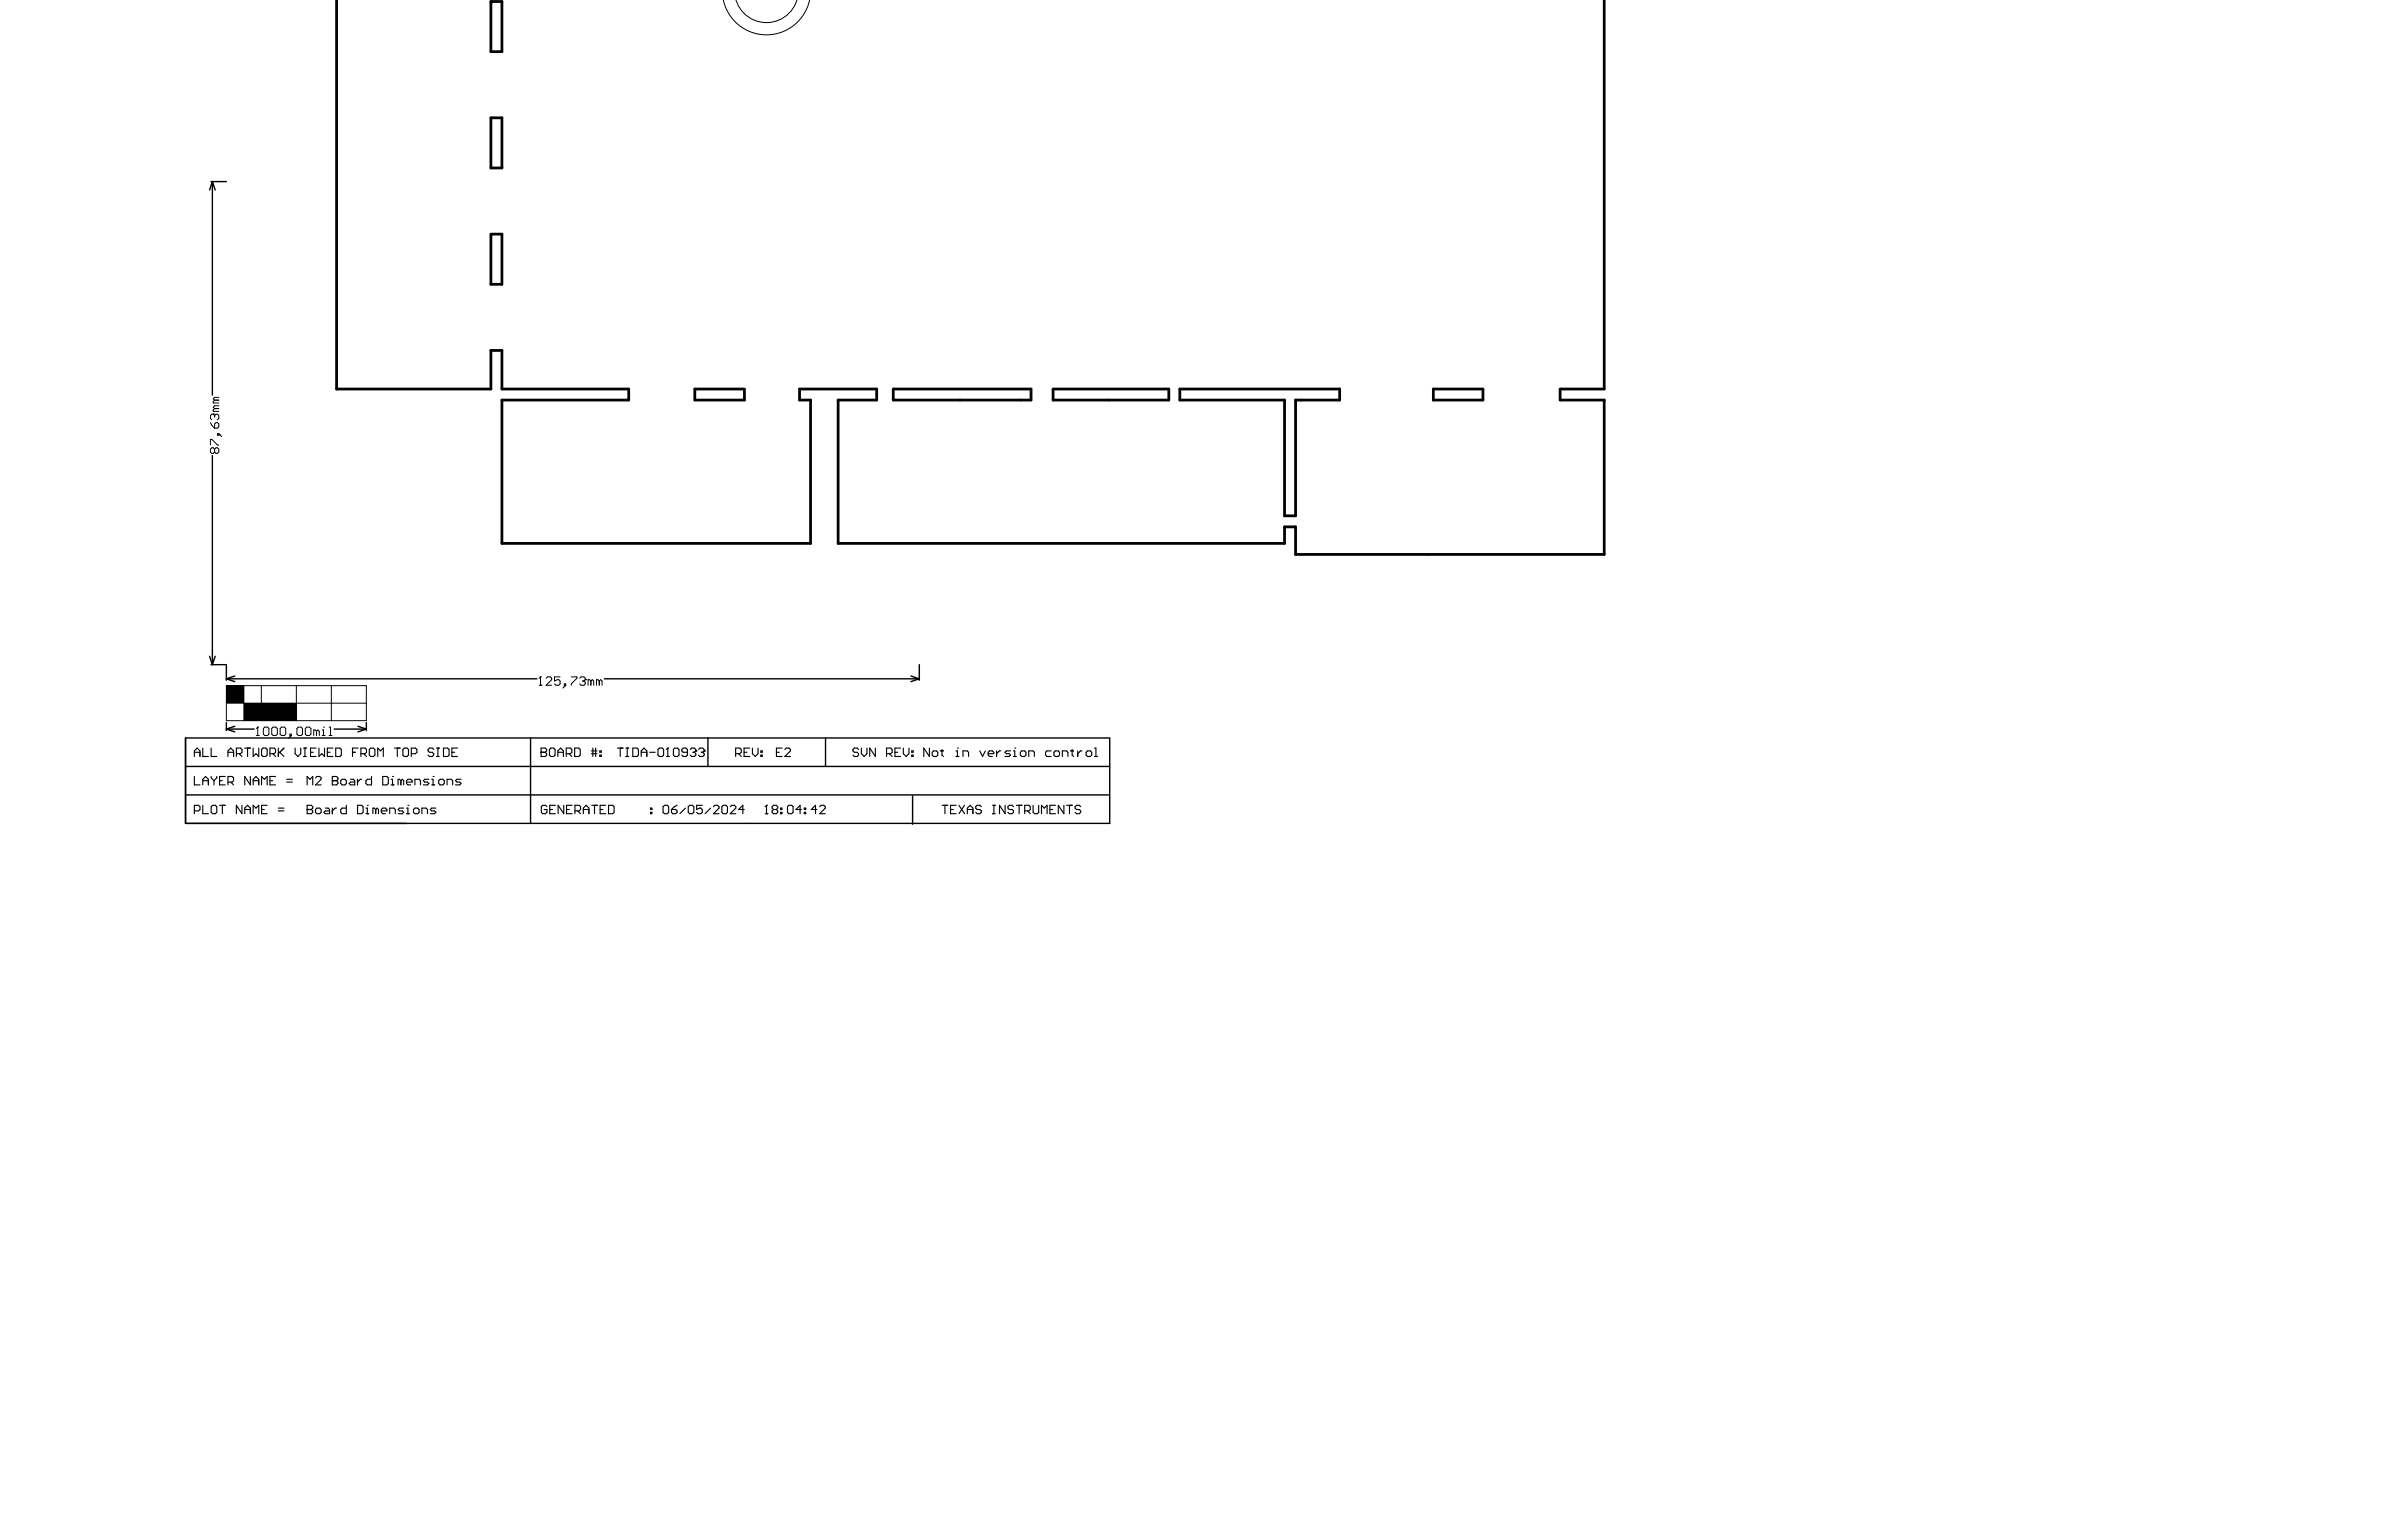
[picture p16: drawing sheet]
<svg xmlns="http://www.w3.org/2000/svg" width="432mm" height="279mm" viewBox="0 0 432 279" stroke-linecap="round" stroke-linejoin="round" font-family="sans-serif">
<path d="M61 0v70.5h28v-7h2v7h23v2h-23v26h55.9v-26h-2v-2h14v2h-7v26h81v-3h2v5h55.9v-28h-8v-2h8v-70.5M89 .3h2v9.1h-2zM89 21.4h2v9.1h-2zM89 42.5h2v9h-2v-8.9M134.9 70.5h-8.9v2h8.9v-1.9M161.9 72.5v-2h25v2h-24.9M190.9 70.5h21v2h-21zM213.9 70.5h29v2h-8v21h-2v-21h-19zM259.8 70.5h9v2h-9z" fill="none" stroke="#000" stroke-width=".5"/>
<g fill="none" stroke="#000" stroke-width=".25">
<path d="M38.2 32.9h2.8M38.5 32.9l.5 1.5M38.5 32.9l-.5 1.5M38.5 32.9v38.7M38.5 82.6v37.9M38 119l.5 1.5M39 119l-.5 1.5M33.6 139h167.6M33.6 133.8h167.6v15.5h-167.6zM38.2 120.5h2.8v2.8M41 123.1l1.6 .5M41 123.1h56.3"/>
<path d="M41 131v1.4M41 132.2l1.6 .5M41 132.2h5.1M42.6 122.6l-1.6 .5M42.6 131.7l-1.6 .5M60.6 132.2h5.8M64.9 131.7l1.5 .5M66.4 132.2l-1.5 .5M66.4 131v1.4M96.2 133.8v15.5M109.5 123.1h57.1M128.3 133.8v5.2"/>
<path d="M149.6 133.8v5.2M165.1 122.6l1.5 .5M166.6 123.1l-1.5 .5M166.6 120.5v2.8M33.6 144.1h167.5M165.4 144.3v5.2"/>
</g>
<g fill="none" stroke="#000" stroke-width=".2">
<path d="M35.2 136.4h1.1M35.2 137.2v-1.1l.5-.5 .6 .5v1.1M36.8 135.6v1.6h1M38.3 135.6v1.6h1M41.3 136.4h1M41.3 137.2v-1.1l.5-.5 .5 .5v1.1M42.8 136.7h.8l.3-.3v-.5l-.3-.3h-.8v1.6M43.4 136.7l.5 .5M44.4 135.6h1M44.9 135.6v1.6M45.9 135.6v1.6l.5-.5 .5 .5v-1.6M47.4 135.9l.3-.3h.5l.2 .3v1l-.2 .3h-.5l-.3-.3z"/>
<path d="M48.9 136.7h.8l.2-.3v-.5l-.2-.3h-.8v1.6M49.4 136.7l.5 .5M50.5 135.6v1.6M50.7 136.4l.8 .8M51.5 135.6l-1 1.1M53.5 135.6v1.1l.5 .5 .5-.5v-1.1M55 137.2h.5M55 135.6h.5M55.3 135.6v1.6M56.3 136.4h.5M57.3 135.6h-1v1.6h1M57.8 135.6v1.6l.5-.5 .5 .5v-1.6"/>
<path d="M59.3 136.4h.5M60.4 135.6h-1.1v1.6h1.1M60.9 135.6h.7l.3 .3v1l-.3 .3h-.7zM63.9 136.4h.5M64.9 135.6h-1v1.6M65.4 136.7h.8l.2-.3v-.5l-.2-.3h-.8v1.6M65.9 136.7l.5 .5M67.2 135.6h.5l.3 .3v1l-.3 .3h-.5l-.3-.3v-1zM68.5 137.2v-1.6l.5 .5 .5-.5v1.6M71.5 135.6h1M72 135.6v1.6M73 135.9l.3-.3h.5l.2 .3v1l-.2 .3h-.5l-.3-.3z"/>
<path d="M74.6 136.7h.7l.3-.3v-.5l-.3-.3h-.7v1.6M78.6 135.9l-.2-.3h-.5l-.3 .3v.2l.3 .3h.5l.2 .3v.2l-.2 .3h-.5l-.3-.3M79.1 137.2h.5M79.1 135.6h.5M79.4 135.6v1.6M80.4 135.6h.8l.2 .3v1l-.2 .3h-.8zM81.9 136.4h.5M82.9 135.6h-1v1.6h1M98.1 136.4h.1M98.1 135.6h.7l.3 .3v.2l-.3 .3 .3 .3v.2l-.3 .3h-.7zM98.1 136.4h.7M99.6 135.9l.3-.3h.5l.2 .3v1l-.2 .3h-.5l-.3-.3z"/>
<path d="M101.1 136.4h1M101.1 137.2v-1.1l.5-.5 .5 .5v1.1M102.6 136.7h.8l.3-.3v-.5l-.3-.3h-.8v1.6M103.2 136.7l.5 .5M104.2 135.6h.7l.3 .3v1l-.3 .3h-.7zM107.2 136.1h1M107.2 136.7h1M107.5 135.6v1.6M108 135.6v1.6M108.7 136.9h.3v.3h-.3zM108.7 136.1h.3v.3h-.3zM111.9 135.6h1"/>
<path d="M112.4 135.6v1.6M113.4 137.2h.6M113.4 135.6h.6M113.7 135.6v1.6M114.7 135.6h.8l.2 .3v1l-.2 .3h-.8zM116.2 136.4h1.1M116.2 137.2v-1.1l.5-.5 .6 .5v1.1M117.8 136.4h1M119.5 135.6h.5l.3 .3v1l-.3 .3h-.5l-.2-.3v-1zM120.8 137.2h.5M121.1 135.6h.1M121.1 135.6v1.6"/>
<path d="M121.1 135.6l-.3 .3M122.1 135.9l.2-.3h.5l.3 .3v1l-.3 .3h-.5l-.2-.3zM124.6 136.4h-.8l-.2-.3v-.2l.2-.3h.6l.2 .3v1l-.2 .3h-.6l-.2-.3M125.1 135.9l.3-.3h.5l.2 .3v.2M125.6 136.4h.3M125.9 136.4l.2 .3v.2l-.2 .3h-.5l-.3-.3M126.1 136.1h.1M126.1 136.1l-.2 .3M126.6 135.9l.3-.3h.5l.3 .3v.2M127.1 136.4h.3M127.4 136.4l.3 .3v.2l-.3 .3h-.5l-.3-.3M127.7 136.1h.1"/>
<path d="M127.7 136.1l-.3 .3M133.4 136.7h.7l.3-.3v-.5l-.3-.3h-.7v1.6M133.9 136.7l.5 .5M134.9 136.4h.5M135.9 135.6h-1v1.6h1M136.4 135.6v1.1l.5 .5 .5-.5v-1.1M137.9 136.9h.3v.3h-.3zM137.9 136.1h.3v.3h-.3zM140.8 136.4h.5M141.8 135.6h-1v1.6h1M142.3 135.9l.2-.3h.5l.3 .3v.2l-1 1.1h1M155.6 135.9l-.2-.3h-.5l-.3 .3v.2l.3 .3h.5l.2 .3v.2l-.2 .3h-.5l-.3-.3"/>
<path d="M156.1 135.6v1.1l.6 .5 .5-.5v-1.1M158.7 135.6v1.6l-1-1.6v1.6M160.7 136.7h.8l.2-.3v-.5l-.2-.3h-.8v1.6M161.2 136.7l.5 .5M162.2 136.4h.5M163.2 135.6h-1v1.6h1M163.8 135.6v1.1l.5 .5 .5-.5v-1.1M165.3 136.9h.2v.3h-.2zM165.3 136.1h.2v.3h-.2zM168.5 135.6v1.6l-1-1.6v1.6M169.2 136.1h.5l.3 .3v.5l-.3 .3h-.5l-.2-.3v-.5zM170.5 136.1h.5"/>
<path d="M170.8 135.9v1l.2 .3M173.3 137.2h.5M173.3 136.1h.3v1.1M173.6 135.6h.1M174.6 137.2v-1.1h.7l.3 .3v.8M177.6 136.1l.5 1.1 .5-1.1M179.1 136.7h1v-.3l-.2-.3h-.5l-.3 .3v.5l.3 .3h.5M180.7 136.1v1.1M181.4 136.1h-.2l-.5 .6M183.2 136.1h-.8l-.2 .3 .2 .3h.5l.3 .2-.3 .3h-.7M183.7 137.2h.5M183.7 136.1h.3v1.1"/>
<path d="M184 135.6h.1M185.2 136.1h.5l.3 .3v.5l-.3 .3h-.5l-.2-.3v-.5zM186.5 137.2v-1.1h.7l.3 .3v.8M190.5 136.1h-.7l-.3 .3v.5l.3 .3h.7M191.3 136.1h.5l.3 .3v.5l-.3 .3h-.5l-.2-.3v-.5zM192.6 137.2v-1.1h.7l.3 .3v.8M194.1 136.1h.5M194.4 135.9v1l.2 .3M195.4 136.1v1.1M196.1 136.1h-.2l-.5 .6M197.1 136.1h.6l.2 .3v.5l-.2 .3h-.6l-.2-.3v-.5zM198.4 137.2h.5"/>
<path d="M198.4 135.6h.3v1.6M35.2 147h.8l.3-.2v-.5l-.3-.3h-.8v1.5M35.2 140.8v1.5h1.1M36.8 146v1.5h1M36.8 142.3v-1l.5-.5 .5 .5v1M36.8 141.6h1M38.3 140.8v.2l.5 .6M38.5 146h.5l.3 .3v1l-.3 .2h-.5l-.2-.2v-1zM38.8 141.6v.7M39.3 140.8v.2l-.5 .6M39.8 146h1M39.8 141.6h.5"/>
<path d="M40.3 146v1.5M40.8 140.8h-1v1.5h1M41.3 141.8h.8l.2-.2v-.6l-.2-.2h-.8v1.5M41.8 141.8l.5 .5M43.9 146v1.5l-1.1-1.5v1.5M44.4 146.8h1M44.4 147.5v-1l.5-.5 .5 .5v1M45.4 140.8v1.5l-1-1.5v1.5M45.9 142.3v-1l.5-.5 .5 .5v1M45.9 147.5v-1.5l.5 .5 .5-.5v1.5M45.9 141.6h1M47.4 146.8h.5"/>
<path d="M47.4 142.3v-1.5l.5 .5 .5-.5v1.5M48.4 146h-1v1.5h1M48.9 141.6h.5M49.9 140.8h-1v1.5h1M50.5 146.5h1M50.5 147h1M52 141.8h1M52 141.3h1M55.7 146.8h.1M55.7 142.3v-1.5l.5 .5 .5-.5v1.5M55.7 146h.7l.3 .3v.2l-.3 .3 .3 .2v.3l-.3 .2h-.7zM55.7 146.8h.7"/>
<path d="M57.2 146.8l.3-.3h.5l.2 .3v.5l-.2 .2h-.5l-.3-.2zM57.2 141l.3-.2h.5l.2 .2v.3l-1 1h1M59 146.5h.5l.2 .3v.7h-.7l-.3-.2 .3-.3h.7M60.2 141.6h.1M60.2 140.8h.8l.3 .2v.3l-.3 .3 .3 .2v.3l-.3 .2h-.8zM60.2 146.5v1M60.2 141.6h.8M61 146.5h-.2l-.6 .5M61.8 141.6l.2-.3h.5l.3 .3v.5l-.3 .2h-.5l-.2-.2zM62.8 146v1.5h-.8l-.2-.2v-.5l.2-.3h.8M63.5 141.3h.5l.3 .3v.7h-.8l-.2-.2 .2-.3h.8M64.8 146h.8l.2 .3v1l-.2 .2h-.8z"/>
<path d="M64.8 141.3v1M65.6 141.3h-.3l-.5 .5M66.3 147.5h.5M66.3 146.5h.3v1M66.6 146h.1M67.3 140.8v1.5h-.7l-.3-.2v-.5l.3-.3h.7M68.1 146.8l-.2-.3h-.3v1M68.1 146.8v.7M68.1 146.8l.3-.3 .2 .3v.7M69.1 147h1v-.2l-.2-.3h-.5l-.3 .3v.5l.3 .2h.5M69.4 140.8h.7l.3 .2v1.1l-.3 .2h-.7zM70.6 147.5v-1h.8l.3 .3v.7"/>
<path d="M70.9 142.3h.5M70.9 141.3h.3v1M71.2 140.8h.1M72.7 141.6l-.3-.3h-.2v1M72.7 141.6v.7M72.7 141.6l.2-.3 .3 .3v.7M73.2 146.5h-.8l-.2 .3 .2 .2h.5l.3 .3-.3 .2h-.7M73.7 147.5h.5M73.7 146.5h.2v1M73.7 141.8h1v-.2l-.3-.3h-.5l-.2 .3v.5l.2 .2h.5M73.9 146h.1M75 146.8l.2-.3h.5l.3 .3v.5l-.3 .2h-.5l-.2-.2z"/>
<path d="M75.2 142.3v-1h.8l.2 .3v.7M76.5 147.5v-1h.7l.3 .3v.7M77.7 141.3h-.7l-.3 .3 .3 .2h.5l.2 .3-.2 .2h-.8M78.3 142.3h.5M78.3 141.3h.2v1M78.5 140.8h.1M79 146.5h-.7l-.3 .3 .3 .2h.5l.2 .3-.2 .2h-.8M79.8 141.3h.5l.2 .3v.5l-.2 .2h-.5l-.3-.2v-.5zM81 142.3v-1h.8l.3 .3v.7M83.6 141.3h-.8l-.2 .3 .2 .2h.5l.3 .3-.3 .2h-.7M99.1 146.3l-.2-.3h-.5l-.3 .3v1l.3 .2h.5l.2-.2v-.5h-.5M99.7 146.8h.5"/>
<path d="M100.7 146h-1v1.5h1M102.2 146v1.5l-1-1.5v1.5M102.7 146.8h.5M103.7 146h-1v1.5h1M104.2 147h.8l.2-.2v-.5l-.2-.3h-.8v1.5M104.7 147l.5 .5M105.7 146.8h1.1M105.7 147.5v-1l.6-.5 .5 .5v1M107.3 146h1M107.8 146v1.5M108.8 146.8h.5M109.8 146h-1v1.5h1"/>
<path d="M110.3 146h.8l.2 .3v1l-.2 .2h-.8zM117.9 147.3h.3v.2h-.3zM117.9 146.5h.3v.3h-.3zM120.5 146h.5l.2 .3v1l-.2 .2h-.5l-.3-.2v-1zM121.7 146.8h.8l.2 .2v.3l-.2 .2h-.5l-.3-.2zM122.7 146l-.5 .3-.5 .5M124.3 146.5l-1.1 1M125 146h.5l.3 .3v1l-.3 .2h-.5l-.2-.2v-1zM127.3 146h-1v.8l.7-.3 .3 .3v.5l-.3 .2h-.5l-.2-.2M128.8 146.5l-1 1M129.3 146.3l.3-.3h.5l.2 .3v.2l-1 1h1M131.1 146h.5l.3 .3v1l-.3 .2h-.5l-.2-.2v-1z"/>
<path d="M132.4 146.3l.2-.3h.5l.3 .3v.2l-1 1h1M134.9 146.8h-1l.8-.8v1.5M138.7 147.5h.5M139 146h.1M139 146v1.5M139 146l-.3 .3M140.2 146.8l-.2 .2v.3l.2 .2h.5l.3-.2v-.3l-.3-.2M140.2 146.8h.5M140.2 146.8l-.2-.3v-.2l.2-.3h.5l.3 .3v.2l-.3 .3M141.5 147.3h.2v.2h-.2zM141.5 146.5h.2v.3h-.2zM143 146h.5l.3 .3v1l-.3 .2h-.5l-.2-.2v-1z"/>
<path d="M145.3 146.8h-1l.7-.8v1.5M145.8 147.3h.3v.2h-.3zM145.8 146.5h.3v.3h-.3zM148.1 146.8h-1l.7-.8v1.5M148.6 146.3l.2-.3h.6l.2 .3v.2l-1 1h1M170.8 146h1M171.3 146v1.5M172.3 146.8h.5M173.3 146h-1v1.5h1M173.8 146l1 1.5M174.8 146l-1 1.5M175.4 146.8h1"/>
<path d="M175.4 147.5v-1l.5-.5 .5 .5v1M177.9 146.3l-.3-.3h-.5l-.2 .3v.2l.2 .3h.5l.3 .2v.3l-.3 .2h-.5l-.2-.2M179.9 147.5h.5M179.9 146h.5M180.2 146v1.5M182.2 146v1.5l-1-1.5v1.5M183.7 146.3l-.2-.3h-.5l-.3 .3v.2l.3 .3h.5l.2 .2v.3l-.2 .2h-.5l-.3-.2M184.2 146h1M184.7 146v1.5M185.8 147h.7l.3-.2v-.5l-.3-.3h-.7v1.5M186.3 147l.5 .5M187.3 146v1.3l.2 .2h.5l.3-.2v-1.3"/>
<path d="M188.8 147.5v-1.5l.5 .5 .5-.5v1.5M190.3 146.8h.5M191.3 146h-1v1.5h1M192.9 146v1.5l-1.1-1.5v1.5M193.4 146h1M193.9 146v1.5M195.9 146.3l-.3-.3h-.5l-.2 .3v.2l.2 .3h.5l.3 .2v.3l-.3 .2h-.5l-.2-.2"/>
</g>
<g fill="none" stroke="#000" stroke-width=".18">
<path d="M131.1 -.1a8 8 0 0 0 7.8 6.4 8 8 0 0 0 7.9-6.3M133.4 -.1a5.8 5.8 0 0 0 5.5 4.2 5.8 5.8 0 0 0 5.6-4.1M38.1 76.6l.3 .5 .5 .5M38.6 75.1h.1M38.6 75.1h-.2l-.3 .3v.5l.3 .2M38.6 75.1l.3 .3M38.9 75.4l.3-.3h.2l.3 .3v.5l-.3 .2M38.9 75.4v.2M38.9 74.1l-.3 .2v.3h1.1M38.9 72.6l-.3 .2v.3h1.1M38.9 74.1h.8M38.9 72.6h.8"/>
<path d="M39.2 76.6h.2l.3 .3v.5l-.3 .2h-.5v-.7zM39.4 78.7h.3v.2h-.3zM39.7 78.7l.5 .5M39.7 73.6h-.8l-.3 .2 .3 .3M39.7 72.1h-.8l-.3 .2 .3 .3M38.1 80.7v-1h.3l1 1h.3M38.9 81.4l-.3-.2h-.2l-.3 .2v.6l.3 .2h.2l.3-.2M38.9 81.4l.3-.2h.2l.3 .2v.6l-.3 .2h-.2l-.3-.2M38.9 81.4v.6M41 124.3h25.4v6.4h-25.4zM41 127.5h25.4M44.2 124.3v6.4"/>
<path d="M46.5 133.4h.5M46.7 131.8h.1M46.7 131.8v1.6M46.7 131.8l-.2 .3M47.4 124.3v6.4M47.7 132.1l.3-.3h.5l.3 .3v1l-.3 .3h-.5l-.3-.3zM49.3 132.1l.2-.3h.5l.3 .3v1l-.3 .3h-.5l-.2-.3zM50.8 132.1l.2-.3h.5l.3 .3v1l-.3 .3h-.5l-.2-.3zM52.6 133.1h.2v.3h-.2zM52.8 133.4l-.5 .5M53.7 124.3v6.4M53.8 132.1l.3-.3h.5l.2 .3v1l-.2 .3h-.5l-.3-.3z"/>
<path d="M55.3 132.1l.3-.3h.5l.3 .3v1l-.3 .3h-.5l-.3-.3zM57.4 132.6l-.3-.3h-.2v1.1M57.4 132.6v.8M57.4 132.6l.2-.3 .3 .3v.8M58.4 133.4h.5M58.4 132.3h.2v1.1M58.6 131.8h.1M59.7 133.4h.5M59.7 131.8h.2v1.6M60.1 124.3v6.4M97.7 124.2h.5M98 122.7h.1"/>
<path d="M98 122.7v1.5M98 122.7l-.3 .3M99 123l.3-.3h.5l.2 .3v.2l-1 1h1M101.5 122.7h-1v.8l.5-.3h.3l.2 .3v.5l-.2 .2h-.5l-.3-.2M102.3 124h.2v.2h-.2zM102.5 124.2l-.5 .6M103.6 122.7h1v.3l-1 1v.2M105.1 123l.2-.3h.5l.3 .3v.2M105.6 123.5h.2M105.8 123.5l.3 .2v.3l-.3 .2h-.5l-.2-.2M106.1 123.2h.1M106.1 123.2l-.3 .3"/>
<path d="M107.1 123.5l-.2-.3h-.3v1M107.1 123.5v.7M107.1 123.5l.3-.3 .2 .3v.7M108.6 123.5l-.2-.3h-.3v1M108.6 123.5v.7M108.6 123.5l.3-.3 .2 .3v.7"/>
</g>
<g fill="#000">
<path d="M41 124.3h3.2v3.2h-3.2z" fill-rule="evenodd"/>
<path d="M44.2 127.5h9.5v3.2h-9.5z" fill-rule="evenodd"/>
</g>
</svg>
